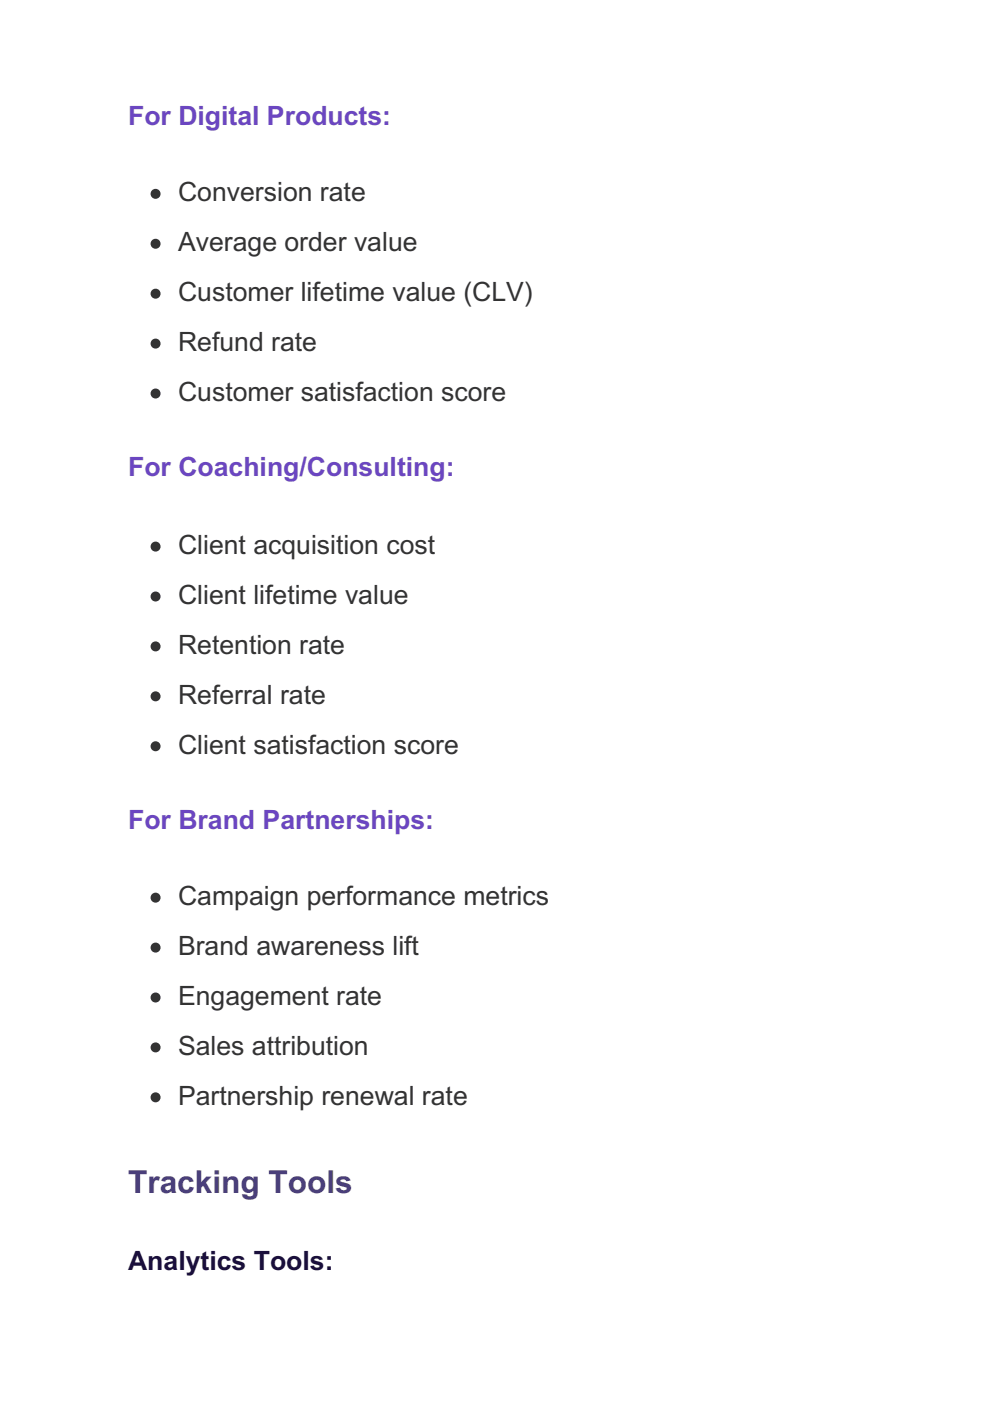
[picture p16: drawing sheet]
<svg xmlns="http://www.w3.org/2000/svg" width="210mm" height="297mm" viewBox="0 0 210 297" stroke-linecap="round" stroke-linejoin="round" font-family="sans-serif">
<defs><g id="words">
<text font-size="6.7" fill="#4a3f7a" x="27.2" y="252.9">Tracking Tools</text>
<g font-size="5.6" fill="#6b46c1">
<text x="27.2" y="26.5">For Digital Products:</text>
<text x="27.2" y="100.9">For Coaching/Consulting:</text>
<text x="27.2" y="175.7">For Brand Partnerships:</text>
</g>
<g font-size="5.6" fill="#333">
<text x="37.7" y="42.7">Conversion rate</text>
<text x="37.7" y="53.3">Average order value</text>
<text x="37.7" y="63.9">Customer lifetime value (CLV)</text>
<text x="37.7" y="74.4">Refund rate</text>
<text x="37.7" y="85">Customer satisfaction score</text>
<text x="37.7" y="117.5">Client acquisition cost</text>
<text x="37.7" y="128.1">Client lifetime value</text>
<text x="37.7" y="138.6">Retention rate</text>
<text x="37.7" y="149.2">Referral rate</text>
<text x="37.7" y="159.8">Client satisfaction score</text>
<text x="37.7" y="191.9">Campaign performance metrics</text>
<text x="37.7" y="202.5">Brand awareness lift</text>
<text x="37.7" y="213.1">Engagement rate</text>
<text x="37.7" y="223.7">Sales attribution</text>
<text x="37.7" y="234.2">Partnership renewal rate</text>
</g>
<text font-size="5.6" fill="#1a0f3c" x="27.2" y="269.2">Analytics Tools:</text>
</g></defs>
<g fill="#333" stroke="#333" stroke-width=".35">
<circle cx="33" cy="41.1" r=".88"/>
<circle cx="33" cy="51.7" r=".88"/>
<circle cx="33" cy="62.3" r=".88"/>
<circle cx="33" cy="72.8" r=".88"/>
<circle cx="33" cy="83.4" r=".88"/>
<circle cx="33" cy="115.9" r=".88"/>
<circle cx="33" cy="126.5" r=".88"/>
<circle cx="33" cy="137.1" r=".88"/>
<circle cx="33" cy="147.6" r=".88"/>
<circle cx="33" cy="158.2" r=".88"/>
<circle cx="33" cy="190.3" r=".88"/>
<circle cx="33" cy="200.9" r=".88"/>
<circle cx="33" cy="211.5" r=".88"/>
<circle cx="33" cy="222.1" r=".88"/>
<circle cx="33" cy="232.7" r=".88"/>
</g>
<use href="#words"/>
</svg>
